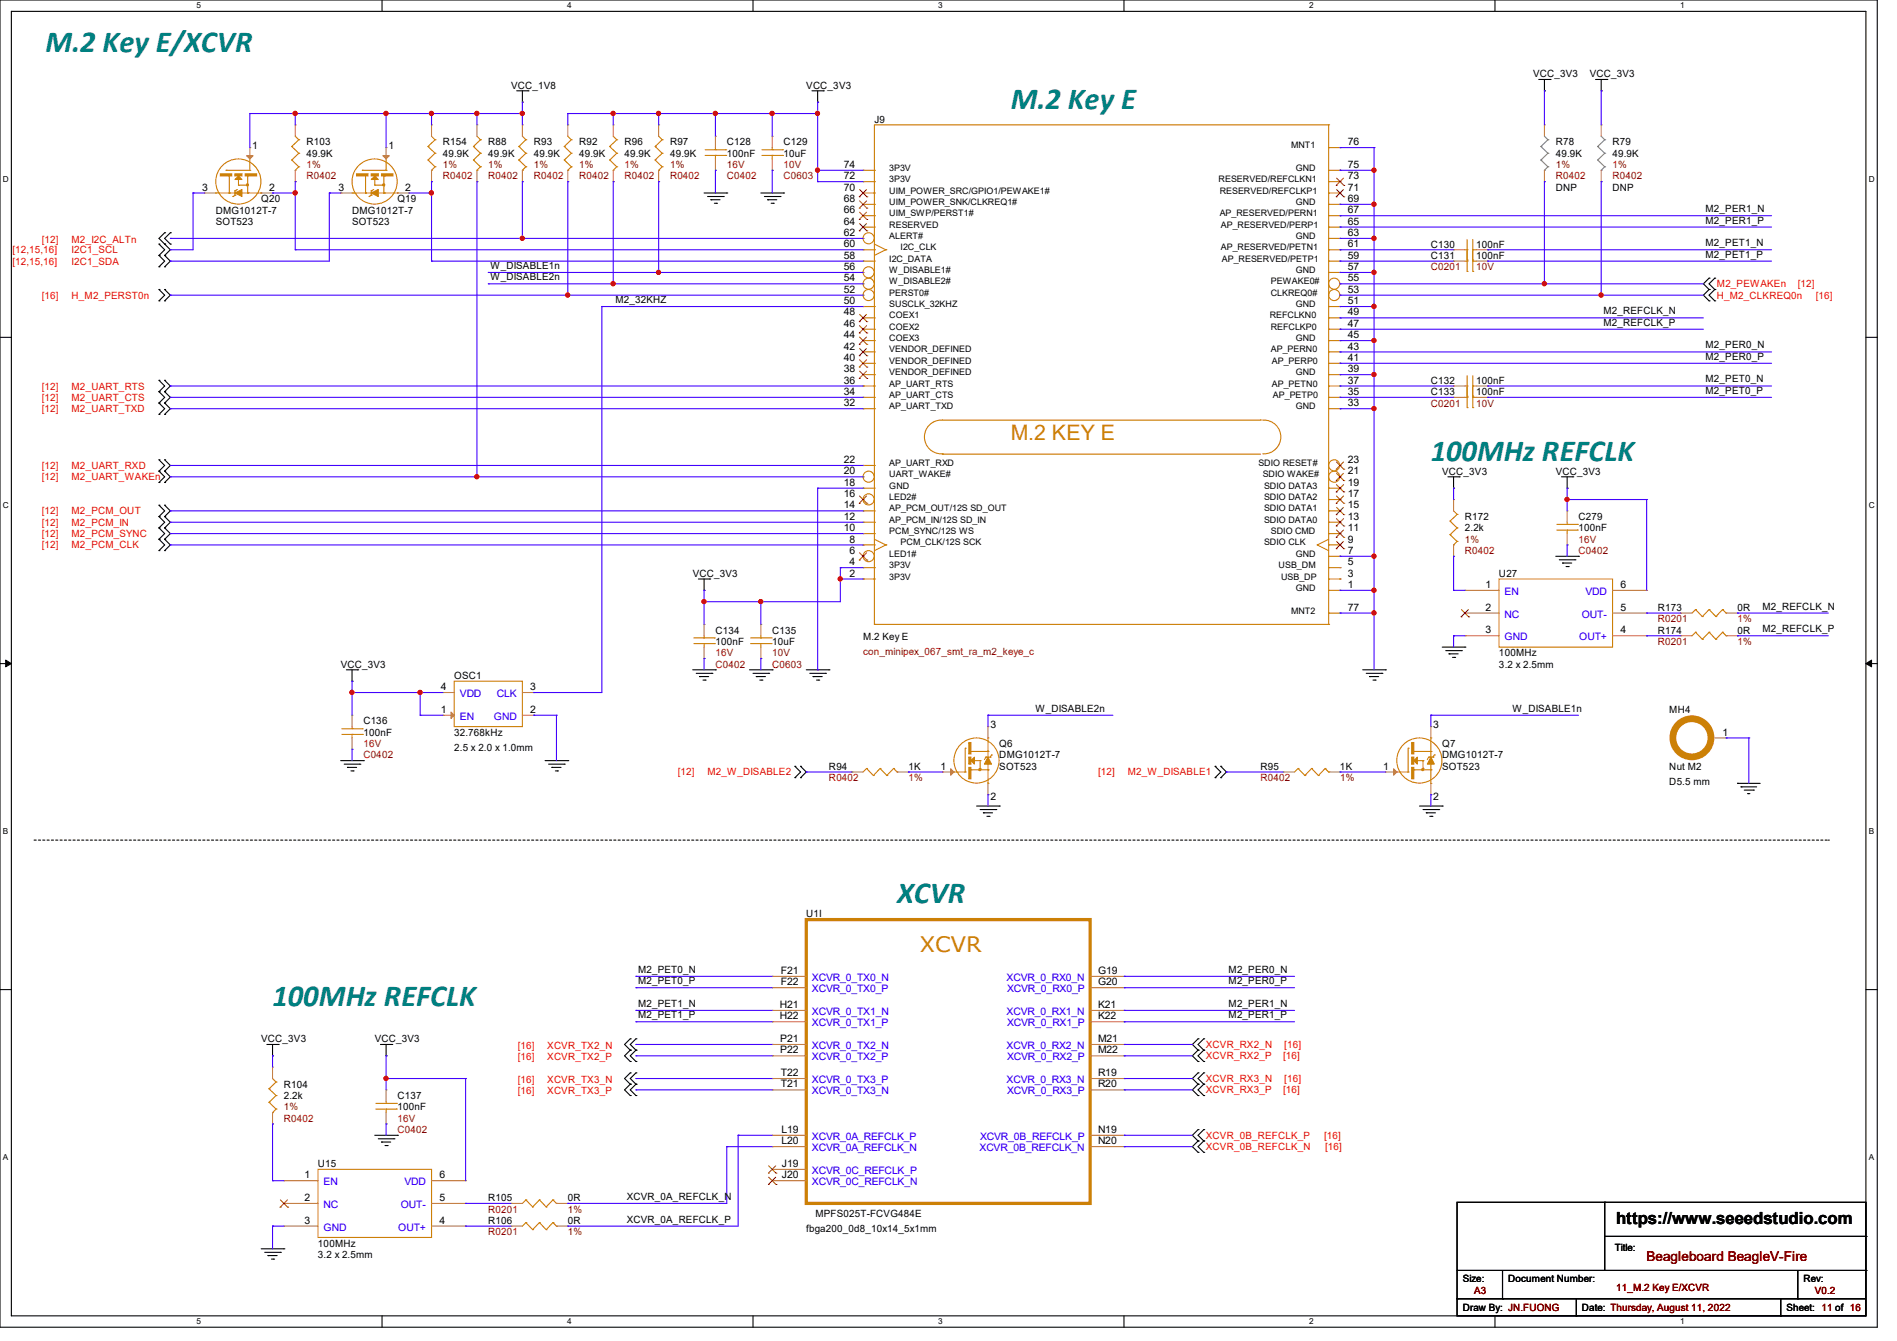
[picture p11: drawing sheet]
<svg xmlns="http://www.w3.org/2000/svg" width="297mm" height="210mm" viewBox="0 0 297 210" stroke-linecap="round" stroke-linejoin="round" font-family="sans-serif">
<defs><g id="words">
<g font-size="4.8" fill="#008080">
<text x="7.1" y="8.1">M.2 Key E/XCVR</text>
<text x="158.2" y="17">M.2 Key E</text>
<text x="224" y="72.1">100MHz REFCLK</text>
<text x="140.5" y="141.5">XCVR</text>
<text x="42.7" y="157.5">100MHz REFCLK</text>
</g>
<g font-size="3.3" fill="#cc8006">
<text x="158.2" y="69">M.2 KEY E</text>
<text x="144" y="149.1">XCVR</text>
</g>
<text font-size="2.6" x="253" y="191.8">https://www.seeedstudio.com</text>
<text font-size="2.1" fill="#800000" x="257.8" y="197.5">Beagleboard BeagleV-Fire</text>
<g font-size="1.6">
<text x="80" y="13.9">VCC_1V8</text>
<text x="126.2" y="13.9">VCC_3V3</text>
<text x="240" y="12.1">VCC_3V3</text>
<text x="248.9" y="12.1">VCC_3V3</text>
<text x="39.5" y="23.3">1</text>
<text x="48" y="22.8">R103</text>
<text x="60.8" y="23.3">1</text>
<text x="69.3" y="22.8">R154</text>
<text x="76.5" y="22.8">R88</text>
<text x="83.6" y="22.8">R93</text>
<text x="90.7" y="22.8">R92</text>
<text x="97.8" y="22.8">R96</text>
<text x="104.9" y="22.8">R97</text>
<text x="113.8" y="22.8">C128</text>
<text x="122.7" y="22.8">C129</text>
<text x="136.9" y="19.2">J9</text>
<text x="211" y="22.7">76</text>
<text x="243.6" y="22.8">R78</text>
<text x="252.5" y="22.8">R79</text>
<text x="31.7" y="29.8">3</text>
<text x="42.1" y="29.8">2</text>
<text x="48" y="24.6">49.9K</text>
<text x="53" y="29.8">3</text>
<text x="63.5" y="29.8">2</text>
<text x="69.3" y="24.6">49.9K</text>
<text x="76.5" y="24.6">49.9K</text>
<text x="83.6" y="24.6">49.9K</text>
<text x="90.7" y="24.6">49.9K</text>
<text x="97.8" y="24.6">49.9K</text>
<text x="104.9" y="24.6">49.9K</text>
<text x="113.8" y="24.6">100nF</text>
<text x="122.7" y="24.6">10uF</text>
<text x="132.1" y="29.8">70</text>
<text x="132.1" y="28.1">72</text>
<text x="132.1" y="26.3">74</text>
<text x="211" y="29.8">71</text>
<text x="211" y="28.1">73</text>
<text x="211" y="26.3">75</text>
<text x="243.6" y="24.6">49.9K</text>
<text x="243.6" y="29.9">DNP</text>
<text x="252.5" y="24.6">49.9K</text>
<text x="252.5" y="29.9">DNP</text>
<text x="33.8" y="33.4">DMG1012T-7</text>
<text x="33.8" y="35.2">SOT523</text>
<text x="40.9" y="31.7">Q20</text>
<text x="55.1" y="33.4">DMG1012T-7</text>
<text x="55.1" y="35.2">SOT523</text>
<text x="62.2" y="31.7">Q19</text>
<text x="132.1" y="35.2">64</text>
<text x="132.1" y="33.4">66</text>
<text x="132.1" y="31.6">68</text>
<text x="211" y="35.2">65</text>
<text x="211" y="33.4">67</text>
<text x="211" y="31.6">69</text>
<text x="267" y="33.2">M2_PER1_N</text>
<text x="267" y="35">M2_PER1_P</text>
<text x="132.1" y="40.5">58</text>
<text x="132.1" y="38.7">60</text>
<text x="132.1" y="37">62</text>
<text x="211" y="40.5">59</text>
<text x="211" y="38.7">61</text>
<text x="211" y="37">63</text>
<text x="224" y="40.6">C131</text>
<text x="224" y="38.8">C130</text>
<text x="231.1" y="40.6">100nF</text>
<text x="231.1" y="38.8">100nF</text>
<text x="267" y="38.6">M2_PET1_N</text>
<text x="267" y="40.3">M2_PET1_P</text>
<text x="76.8" y="43.9">W_DISABLE2n</text>
<text x="76.8" y="42.1">W_DISABLE1n</text>
<text x="96.3" y="47.5">M2_32KHZ</text>
<text x="132.1" y="47.6">50</text>
<text x="132.1" y="45.8">52</text>
<text x="132.1" y="44.1">54</text>
<text x="132.1" y="42.3">56</text>
<text x="211" y="47.6">51</text>
<text x="211" y="45.8">53</text>
<text x="211" y="44.1">55</text>
<text x="211" y="42.3">57</text>
<text x="132.1" y="53">44</text>
<text x="132.1" y="51.2">46</text>
<text x="132.1" y="49.4">48</text>
<text x="211" y="53">45</text>
<text x="211" y="51.2">47</text>
<text x="211" y="49.4">49</text>
<text x="251" y="49.2">M2_REFCLK_N</text>
<text x="251" y="51">M2_REFCLK_P</text>
<text x="132.1" y="58.3">38</text>
<text x="132.1" y="56.5">40</text>
<text x="132.1" y="54.7">42</text>
<text x="211" y="58.3">39</text>
<text x="211" y="56.5">41</text>
<text x="211" y="54.7">43</text>
<text x="267" y="54.6">M2_PER0_N</text>
<text x="267" y="56.3">M2_PER0_P</text>
<text x="267" y="59.9">M2_PET0_N</text>
<text x="132.1" y="63.6">32</text>
<text x="132.1" y="61.8">34</text>
<text x="132.1" y="60.1">36</text>
<text x="211" y="63.6">33</text>
<text x="211" y="61.8">35</text>
<text x="211" y="60.1">37</text>
<text x="224" y="60.1">C132</text>
<text x="224" y="61.9">C133</text>
<text x="231.1" y="60.1">100nF</text>
<text x="231.1" y="61.9">100nF</text>
<text x="267" y="61.7">M2_PET0_P</text>
<text x="132.1" y="77.9">16</text>
<text x="132.1" y="76.1">18</text>
<text x="132.1" y="74.3">20</text>
<text x="132.1" y="72.5">22</text>
<text x="211" y="77.9">17</text>
<text x="211" y="76.1">19</text>
<text x="211" y="74.3">21</text>
<text x="211" y="72.5">23</text>
<text x="225.8" y="74.3">VCC_3V3</text>
<text x="243.6" y="74.3">VCC_3V3</text>
<text x="132.1" y="83.2">10</text>
<text x="132.1" y="81.4">12</text>
<text x="132.1" y="79.6">14</text>
<text x="211" y="83.2">11</text>
<text x="211" y="81.4">13</text>
<text x="211" y="79.6">15</text>
<text x="229.4" y="81.4">R172</text>
<text x="229.4" y="83.2">2.2k</text>
<text x="247.1" y="81.4">C279</text>
<text x="247.1" y="83.2">100nF</text>
<text x="133" y="88.5">4</text>
<text x="133" y="86.7">6</text>
<text x="133" y="85">8</text>
<text x="211" y="88.5">5</text>
<text x="211" y="86.7">7</text>
<text x="211" y="85">9</text>
<text x="108.5" y="90.3">VCC_3V3</text>
<text x="133" y="90.3">2</text>
<text x="211" y="92.1">1</text>
<text x="211" y="90.3">3</text>
<text x="211" y="95.6">77</text>
<text x="232.6" y="92.1">1</text>
<text x="232.6" y="95.6">2</text>
<text x="234.7" y="90.3">U27</text>
<text x="253.7" y="95.6">5</text>
<text x="253.7" y="92.1">6</text>
<text x="259.6" y="95.7">R173</text>
<text x="272" y="95.7">0R</text>
<text x="275.9" y="95.5">M2_REFCLK_N</text>
<text x="112" y="99.2">C134</text>
<text x="112" y="101">100nF</text>
<text x="120.9" y="99.2">C135</text>
<text x="120.9" y="101">10uF</text>
<text x="135.1" y="100.3">M.2 Key E</text>
<text x="232.6" y="99.2">3</text>
<text x="253.7" y="99.2">4</text>
<text x="259.6" y="99.2">R174</text>
<text x="272" y="99.2">0R</text>
<text x="275.9" y="99">M2_REFCLK_P</text>
<text x="53.3" y="104.6">VCC_3V3</text>
<text x="71.1" y="106.3">OSC1</text>
<text x="234.7" y="102.8">100MHz</text>
<text x="234.7" y="104.6">3.2 x 2.5mm</text>
<text x="56.9" y="113.5">C136</text>
<text x="69" y="108.1">4</text>
<text x="69" y="111.6">1</text>
<text x="83" y="111.6">2</text>
<text x="83" y="108.1">3</text>
<text x="155.1" y="114">3</text>
<text x="162.1" y="111.5">W_DISABLE2n</text>
<text x="224.4" y="114">3</text>
<text x="236.8" y="111.5">W_DISABLE1n</text>
<text x="261.4" y="111.7">MH4</text>
<text x="56.9" y="115.2">100nF</text>
<text x="71.1" y="115.2">32.768kHz</text>
<text x="71.1" y="117.6">2.5 x 2.0 x 1.0mm</text>
<text x="156.5" y="117">Q6</text>
<text x="156.5" y="118.8">DMG1012T-7</text>
<text x="225.8" y="117">Q7</text>
<text x="225.8" y="118.8">DMG1012T-7</text>
<text x="269.7" y="115.2">1</text>
<text x="129.8" y="120.6">R94</text>
<text x="142.2" y="120.6">1K</text>
<text x="147.2" y="120.5">1</text>
<text x="155.1" y="125.4">2</text>
<text x="156.5" y="120.6">SOT523</text>
<text x="197.4" y="120.6">R95</text>
<text x="209.8" y="120.6">1K</text>
<text x="216.6" y="120.5">1</text>
<text x="224.4" y="125.4">2</text>
<text x="225.8" y="120.6">SOT523</text>
<text x="261.4" y="120.6">Nut M2</text>
<text x="261.4" y="122.9">D5.5 mm</text>
<text x="126.2" y="143.7">U1I</text>
<text x="99.9" y="152.4">M2_PET0_N</text>
<text x="99.9" y="154.1">M2_PET0_P</text>
<text x="122.3" y="154.3">F22</text>
<text x="122.3" y="152.5">F21</text>
<text x="171.9" y="154.3">G20</text>
<text x="171.9" y="152.5">G19</text>
<text x="192.4" y="152.4">M2_PER0_N</text>
<text x="192.4" y="154.1">M2_PER0_P</text>
<text x="99.9" y="157.7">M2_PET1_N</text>
<text x="99.9" y="159.5">M2_PET1_P</text>
<text x="122.1" y="159.6">H22</text>
<text x="122.1" y="157.9">H21</text>
<text x="171.9" y="159.6">K22</text>
<text x="171.9" y="157.9">K21</text>
<text x="192.4" y="157.7">M2_PER1_N</text>
<text x="192.4" y="159.5">M2_PER1_P</text>
<text x="40.9" y="163.2">VCC_3V3</text>
<text x="58.7" y="163.2">VCC_3V3</text>
<text x="122.2" y="165">P22</text>
<text x="122.2" y="163.2">P21</text>
<text x="171.9" y="165">M22</text>
<text x="171.9" y="163.2">M21</text>
<text x="44.4" y="170.3">R104</text>
<text x="44.4" y="172.1">2.2k</text>
<text x="62.2" y="172.1">C137</text>
<text x="62.2" y="173.9">100nF</text>
<text x="122.3" y="168.5">T22</text>
<text x="122.3" y="170.3">T21</text>
<text x="171.9" y="170.3">R20</text>
<text x="171.9" y="168.5">R19</text>
<text x="122.3" y="177.4">L19</text>
<text x="122.3" y="179.2">L20</text>
<text x="171.9" y="177.4">N19</text>
<text x="171.9" y="179.2">N20</text>
<text x="47.7" y="184.5">1</text>
<text x="49.8" y="182.8">U15</text>
<text x="68.8" y="184.5">6</text>
<text x="122.4" y="182.8">J19</text>
<text x="122.4" y="184.5">J20</text>
<text x="47.7" y="188.1">2</text>
<text x="47.7" y="191.6">3</text>
<text x="68.8" y="191.6">4</text>
<text x="68.8" y="188.1">5</text>
<text x="76.5" y="188.1">R105</text>
<text x="76.5" y="191.7">R106</text>
<text x="88.9" y="188.1">0R</text>
<text x="88.9" y="191.7">0R</text>
<text x="98.1" y="187.9">XCVR_0A_REFCLK_N</text>
<text x="98.1" y="191.5">XCVR_0A_REFCLK_P</text>
<text x="127.7" y="190.6">MPFS025T-FCVG484E</text>
<text x="49.8" y="195.2">100MHz</text>
<text x="49.8" y="197">3.2 x 2.5mm</text>
<text x="126.2" y="192.9">fbga200_0d8_10x14_5x1mm</text>
<text x="252.8" y="196">Title:</text>
<text x="229" y="200.7">Size:</text>
<text x="236.1" y="200.7">Document Number:</text>
<text x="282.4" y="200.7">Rev:</text>
<text x="229" y="205.4">Draw By: JN.FUONG</text>
<text x="247.7" y="205.4">Date: Thursday, August 11, 2022</text>
<text x="279.7" y="205.4">Sheet: 11 of 16</text>
</g>
<g font-size="1.6" fill="#800000">
<text x="48" y="26.3">1%</text>
<text x="48" y="28.1">R0402</text>
<text x="69.3" y="26.3">1%</text>
<text x="69.3" y="28.1">R0402</text>
<text x="76.5" y="26.3">1%</text>
<text x="76.5" y="28.1">R0402</text>
<text x="83.6" y="26.3">1%</text>
<text x="83.6" y="28.1">R0402</text>
<text x="90.7" y="26.3">1%</text>
<text x="90.7" y="28.1">R0402</text>
<text x="97.8" y="26.3">1%</text>
<text x="97.8" y="28.1">R0402</text>
<text x="104.9" y="26.3">1%</text>
<text x="104.9" y="28.1">R0402</text>
<text x="113.8" y="28.1">C0402</text>
<text x="113.8" y="26.3">16V</text>
<text x="122.7" y="28.1">C0603</text>
<text x="122.7" y="26.3">10V</text>
<text x="243.6" y="26.3">1%</text>
<text x="243.6" y="28.1">R0402</text>
<text x="252.5" y="26.3">1%</text>
<text x="252.5" y="28.1">R0402</text>
<text x="224" y="42.3">C0201</text>
<text x="231.1" y="42.3">10V</text>
<text x="224" y="63.7">C0201</text>
<text x="231.1" y="63.7">10V</text>
<text x="229.4" y="85">1%</text>
<text x="229.4" y="86.8">R0402</text>
<text x="247.1" y="86.8">C0402</text>
<text x="247.1" y="85">16V</text>
<text x="259.6" y="97.4">R0201</text>
<text x="259.6" y="101">R0201</text>
<text x="272" y="97.4">1%</text>
<text x="272" y="101">1%</text>
<text x="112" y="104.6">C0402</text>
<text x="112" y="102.8">16V</text>
<text x="120.9" y="104.6">C0603</text>
<text x="120.9" y="102.8">10V</text>
<text x="135.1" y="102.6">con_minipex_067_smt_ra_m2_keye_c</text>
<text x="56.9" y="118.8">C0402</text>
<text x="56.9" y="117">16V</text>
<text x="129.8" y="122.3">R0402</text>
<text x="142.2" y="122.3">1%</text>
<text x="197.4" y="122.3">R0402</text>
<text x="209.8" y="122.3">1%</text>
<text x="44.4" y="173.9">1%</text>
<text x="44.4" y="175.7">R0402</text>
<text x="62.2" y="177.5">C0402</text>
<text x="62.2" y="175.7">16V</text>
<text x="76.5" y="189.9">R0201</text>
<text x="88.9" y="189.9">1%</text>
<text x="76.5" y="193.5">R0201</text>
<text x="88.9" y="193.5">1%</text>
<text x="230.8" y="202.7">A3</text>
<text x="253" y="202.2">11_M.2 Key E/XCVR</text>
<text x="284.1" y="202.7">V0.2</text>
</g>
<g font-size="1.6" fill="#f00">
<text x="1.9" y="39.7">[12,15,16]</text>
<text x="1.9" y="41.4">[12,15,16]</text>
<text x="6.6" y="38.1">[12]</text>
<text x="11.2" y="38.1">M2_I2C_ALTn</text>
<text x="11.2" y="39.7">I2C1_SCL</text>
<text x="11.2" y="41.4">I2C1_SDA</text>
<text x="6.6" y="46.8">[16]</text>
<text x="11.2" y="46.8">H_M2_PERST0n</text>
<text x="268.8" y="45">M2_PEWAKEn</text>
<text x="268.8" y="46.8">H_M2_CLKREQ0n</text>
<text x="281.5" y="45">[12]</text>
<text x="284.3" y="46.8">[16]</text>
<text x="6.6" y="61">[12]</text>
<text x="6.6" y="62.8">[12]</text>
<text x="6.6" y="64.6">[12]</text>
<text x="11.2" y="61">M2_UART_RTS</text>
<text x="11.2" y="62.8">M2_UART_CTS</text>
<text x="11.2" y="64.6">M2_UART_TXD</text>
<text x="6.6" y="73.4">[12]</text>
<text x="6.6" y="75.2">[12]</text>
<text x="11.2" y="73.4">M2_UART_RXD</text>
<text x="11.2" y="75.2">M2_UART_WAKEn</text>
<text x="6.6" y="80.6">[12]</text>
<text x="6.6" y="82.3">[12]</text>
<text x="11.2" y="80.6">M2_PCM_OUT</text>
<text x="11.2" y="82.3">M2_PCM_IN</text>
<text x="6.6" y="84.1">[12]</text>
<text x="6.6" y="85.9">[12]</text>
<text x="11.2" y="84.1">M2_PCM_SYNC</text>
<text x="11.2" y="85.9">M2_PCM_CLK</text>
<text x="106.1" y="121.5">[12]</text>
<text x="110.8" y="121.5">M2_W_DISABLE2</text>
<text x="171.9" y="121.5">[12]</text>
<text x="176.6" y="121.5">M2_W_DISABLE1</text>
<text x="81.1" y="164.3">[16]</text>
<text x="81.1" y="166.1">[16]</text>
<text x="85.7" y="164.3">XCVR_TX2_N</text>
<text x="85.7" y="166.1">XCVR_TX2_P</text>
<text x="188.8" y="164.1">XCVR_RX2_N</text>
<text x="188.8" y="165.9">XCVR_RX2_P</text>
<text x="200.9" y="165.9">[16]</text>
<text x="201.1" y="164.1">[16]</text>
<text x="81.1" y="169.6">[16]</text>
<text x="81.1" y="171.4">[16]</text>
<text x="85.7" y="169.6">XCVR_TX3_N</text>
<text x="85.7" y="171.4">XCVR_TX3_P</text>
<text x="188.8" y="169.5">XCVR_RX3_N</text>
<text x="188.8" y="171.2">XCVR_RX3_P</text>
<text x="200.9" y="171.2">[16]</text>
<text x="201.1" y="169.5">[16]</text>
<text x="188.8" y="178.3">XCVR_0B_REFCLK_P</text>
<text x="207.3" y="178.3">[16]</text>
<text x="188.8" y="180.1">XCVR_0B_REFCLK_N</text>
<text x="207.5" y="180.1">[16]</text>
</g>
<g font-size="1.6" fill="#00c">
<text x="235.6" y="93.2">EN</text>
<text x="248.2" y="93.2">VDD</text>
<text x="235.6" y="96.7">NC</text>
<text x="235.6" y="100.3">GND</text>
<text x="247.3" y="100.3">OUT+</text>
<text x="247.6" y="96.7">OUT-</text>
<text x="72" y="109.2">VDD</text>
<text x="72" y="112.7">EN</text>
<text x="77.3" y="112.7">GND</text>
<text x="77.8" y="109.2">CLK</text>
<text x="127.1" y="155.4">XCVR_0_TX0_P</text>
<text x="127.1" y="153.6">XCVR_0_TX0_N</text>
<text x="157.6" y="153.6">XCVR_0_RX0_N</text>
<text x="157.7" y="155.4">XCVR_0_RX0_P</text>
<text x="127.1" y="160.7">XCVR_0_TX1_P</text>
<text x="127.1" y="159">XCVR_0_TX1_N</text>
<text x="157.6" y="159">XCVR_0_RX1_N</text>
<text x="157.7" y="160.7">XCVR_0_RX1_P</text>
<text x="127.1" y="166.1">XCVR_0_TX2_P</text>
<text x="127.1" y="164.3">XCVR_0_TX2_N</text>
<text x="157.6" y="164.3">XCVR_0_RX2_N</text>
<text x="157.7" y="166.1">XCVR_0_RX2_P</text>
<text x="127.1" y="169.6">XCVR_0_TX3_P</text>
<text x="127.1" y="171.4">XCVR_0_TX3_N</text>
<text x="157.6" y="169.6">XCVR_0_RX3_N</text>
<text x="157.7" y="171.4">XCVR_0_RX3_P</text>
<text x="127.1" y="178.5">XCVR_0A_REFCLK_P</text>
<text x="153.5" y="178.5">XCVR_0B_REFCLK_P</text>
<text x="50.7" y="185.6">EN</text>
<text x="63.3" y="185.6">VDD</text>
<text x="127.1" y="180.3">XCVR_0A_REFCLK_N</text>
<text x="127.1" y="183.9">XCVR_0C_REFCLK_P</text>
<text x="127.1" y="185.6">XCVR_0C_REFCLK_N</text>
<text x="153.4" y="180.3">XCVR_0B_REFCLK_N</text>
<text x="50.7" y="189.2">NC</text>
<text x="62.7" y="189.2">OUT-</text>
<text x="50.7" y="192.7">GND</text>
<text x="62.4" y="192.7">OUT+</text>
</g>
<g font-size="1.4">
<text x="202.1" y="23.2">MNT1</text>
<text x="139.2" y="28.5">3P3V</text>
<text x="139.2" y="26.8">3P3V</text>
<text x="190.8" y="28.5">RESERVED/REFCLKN1</text>
<text x="202.9" y="26.8">GND</text>
<text x="139.2" y="35.6">RESERVED</text>
<text x="139.2" y="33.9">UIM_SWP/PERST1#</text>
<text x="139.2" y="32.1">UIM_POWER_SNK/CLKREQ1#</text>
<text x="139.2" y="30.3">UIM_POWER_SRC/GPIO1/PEWAKE1#</text>
<text x="191" y="33.9">AP_RESERVED/PERN1</text>
<text x="191" y="30.3">RESERVED/REFCLKP1</text>
<text x="191.1" y="35.6">AP_RESERVED/PERP1</text>
<text x="202.9" y="32.1">GND</text>
<text x="139.2" y="41">I2C_DATA</text>
<text x="139.2" y="37.4">ALERT#</text>
<text x="141" y="39.2">I2C_CLK</text>
<text x="191.1" y="39.2">AP_RESERVED/PETN1</text>
<text x="191.3" y="41">AP_RESERVED/PETP1</text>
<text x="202.9" y="37.4">GND</text>
<text x="139.2" y="46.3">PERST0#</text>
<text x="139.2" y="44.5">W_DISABLE2#</text>
<text x="139.2" y="42.8">W_DISABLE1#</text>
<text x="199" y="46.3">CLKREQ0#</text>
<text x="199" y="44.5">PEWAKE0#</text>
<text x="202.9" y="42.8">GND</text>
<text x="139.2" y="53.4">COEX3</text>
<text x="139.2" y="51.6">COEX2</text>
<text x="139.2" y="49.9">COEX1</text>
<text x="139.2" y="48.1">SUSCLK_32KHZ</text>
<text x="198.8" y="49.9">REFCLKN0</text>
<text x="199" y="51.6">REFCLKP0</text>
<text x="202.9" y="53.4">GND</text>
<text x="202.9" y="48.1">GND</text>
<text x="139.2" y="58.8">VENDOR_DEFINED</text>
<text x="139.2" y="57">VENDOR_DEFINED</text>
<text x="139.2" y="55.2">VENDOR_DEFINED</text>
<text x="199" y="55.2">AP_PERN0</text>
<text x="199.1" y="57">AP_PERP0</text>
<text x="202.9" y="58.8">GND</text>
<text x="139.2" y="64.1">AP_UART_TXD</text>
<text x="139.2" y="62.3">AP_UART_CTS</text>
<text x="139.2" y="60.5">AP_UART_RTS</text>
<text x="199.1" y="60.5">AP_PETN0</text>
<text x="199.3" y="62.3">AP_PETP0</text>
<text x="202.9" y="64.1">GND</text>
<text x="139.2" y="76.5">GND</text>
<text x="139.2" y="74.8">UART_WAKE#</text>
<text x="139.2" y="73">AP_UART_RXD</text>
<text x="197" y="73">SDIO RESET#</text>
<text x="197.7" y="74.8">SDIO WAKE#</text>
<text x="197.9" y="76.5">SDIO DATA3</text>
<text x="139.2" y="83.7">PCM_SYNC/12S WS</text>
<text x="139.2" y="81.9">AP_PCM_IN/12S SD_IN</text>
<text x="139.2" y="80.1">AP_PCM_OUT/12S SD_OUT</text>
<text x="139.2" y="78.3">LED2#</text>
<text x="197.9" y="81.9">SDIO DATA0</text>
<text x="197.9" y="80.1">SDIO DATA1</text>
<text x="197.9" y="78.3">SDIO DATA2</text>
<text x="199" y="83.7">SDIO CMD</text>
<text x="139.2" y="89">3P3V</text>
<text x="139.2" y="87.2">LED1#</text>
<text x="141" y="85.4">PCM_CLK/12S SCK</text>
<text x="197.9" y="85.4">SDIO CLK</text>
<text x="200.2" y="89">USB_DM</text>
<text x="202.9" y="87.2">GND</text>
<text x="139.2" y="90.8">3P3V</text>
<text x="200.6" y="90.8">USB_DP</text>
<text x="202.9" y="92.5">GND</text>
<text x="202.1" y="96.1">MNT2</text>
</g>
<g font-size="1.3">
<text x="30.8" y="1.3">5</text>
<text x="88.8" y="1.3">4</text>
<text x="146.9" y="1.3">3</text>
<text x="205" y="1.3">2</text>
<text x="263.1" y="1.3">1</text>
<text x=".5" y="28.4">D</text>
<text x="292.6" y="28.4">D</text>
<text x=".5" y="79.5">C</text>
<text x="292.6" y="79.5">C</text>
<text x=".5" y="130.6">B</text>
<text x="292.6" y="130.6">B</text>
<text x=".5" y="181.7">A</text>
<text x="292.6" y="181.7">A</text>
<text x="30.8" y="207.4">5</text>
<text x="88.8" y="207.4">4</text>
<text x="146.9" y="207.4">3</text>
<text x="205" y="207.4">2</text>
<text x="263.1" y="207.4">1</text>
</g>
</g></defs>
<path d="M0 0h293.9v207.9h-293.9zM1.8 1.8h290.3v204.3h-290.3z" fill="none" stroke="#000" stroke-width=".17"/>
<g fill="#fff">
<path d="M30.8 .2h.7v1.4h-.7z"/>
<path d="M30.8 206.2h.7v1.4h-.7z"/>
</g>
<path d="M59.8 0v1.8M59.8 206.1v1.8" fill="none" stroke="#000" stroke-width=".17"/>
<g fill="#fff">
<path d="M88.8 .2h.7v1.4h-.7z"/>
<path d="M88.8 206.2h.7v1.4h-.7z"/>
</g>
<path d="M117.9 0v1.8M117.9 206.1v1.8" fill="none" stroke="#000" stroke-width=".17"/>
<g fill="#fff">
<path d="M146.9 .2h.7v1.4h-.7z"/>
<path d="M146.9 206.2h.7v1.4h-.7z"/>
</g>
<path d="M176 0v1.8M176 206.1v1.8" fill="none" stroke="#000" stroke-width=".17"/>
<g fill="#fff">
<path d="M205 .2h.7v1.4h-.7z"/>
<path d="M205 206.2h.7v1.4h-.7z"/>
</g>
<path d="M234.1 0v1.8M234.1 206.1v1.8" fill="none" stroke="#000" stroke-width=".17"/>
<g fill="#fff">
<path d="M263.1 .2h.6v1.4h-.6z"/>
<path d="M263.1 206.2h.6v1.4h-.6z"/>
<path d="M.5 27.3h.9v1.4h-.9z"/>
<path d="M292.6 27.3h.9v1.4h-.9z"/>
<path d="M.5 78.4h.9v1.4h-.9z"/>
<path d="M292.6 78.4h.9v1.4h-.9z"/>
</g>
<path d="M0 52.8h1.8M292.1 52.8h1.8" fill="none" stroke="#000" stroke-width=".17"/>
<g fill="#fff">
<path d="M.5 129.5h.8v1.4h-.8z"/>
<path d="M292.6 129.5h.8v1.4h-.8z"/>
</g>
<path d="M0 103.9h1.8M292.1 103.9h1.8" fill="none" stroke="#000" stroke-width=".17"/>
<path d="M.9 103.4l.9 .5-.9 .5zM292.1 103.9l.9-.5v1z" fill="#000" stroke="#000" stroke-width=".16"/>
<g fill="#fff">
<path d="M.5 180.5h.8v1.4h-.8z"/>
<path d="M292.6 180.5h.8v1.4h-.8z"/>
</g>
<g fill="none" stroke="#000" stroke-width=".17">
<path d="M80.9 14.2h1.8M81.8 16h.1M81.8 14.2v1.8M82.7 14.2h.1M127.1 14.2h1.8M128 16h.1M128 14.2v1.8M128.9 14.2h.1M240.9 12.4h1.8M241.8 14.2h.1M241.8 12.4v1.8M242.7 12.4h.1"/>
<path d="M249.8 12.4h1.8M250.7 14.2h.1M250.7 12.4v1.8M251.6 12.4h.1M24.9 38.2h.1M24.9 38.2l.9 .9-.9 .9M25.8 36.4h.1M25.8 38.2h.1M25.8 36.4l-.9 .9 1.8 1.8-.9 .9M26.7 36.4h.1M26.7 38.2h.1M26.7 36.4l-.9 .9 .9 .9"/>
<path d="M110.2 30.2h3.6M110.8 30.8h2.4M111.3 31.3h.1M111.3 31.3h1.4M111.8 31.8h.4M112.2 31.8h.1M113.2 30.8h.1M113.8 30.2h.1M119.1 30.2h3.6M119.7 30.8h2.4M120.2 31.3h.1M120.2 31.3h1.4"/>
<path d="M120.7 31.8h.4M121.1 31.8h.1M122.1 30.8h.1M122.7 30.2h.1M24.9 47.1h.1M24.9 45.3h.1M24.9 59.6h.1M24.9 40h.1M24.9 41.8h.1M24.9 45.3l.9 .9-.9 .9M24.9 59.6l.9 .9-.9 .8M24.9 40l.9 .9-.9 .9"/>
<path d="M25.8 45.3h.1M25.8 47.1h.1M25.8 59.6h.1M25.8 40h.1M25.8 41.8h.1M25.8 45.3l.9 .9-.9 .9M25.8 59.6l.9 .9-.9 .8M25.8 40l.9 .9-.9 .9M267.6 43.6h.1M267.6 45.3h.1M267.6 47.1h.1M267.6 43.6l-.9 .8 .9 .9"/>
<path d="M267.6 45.3l-.9 .9 .9 .9M268.5 45.3h.1M268.5 43.6h.1M268.5 47.1h.1M268.5 43.6l-.9 .8 .9 .9M268.5 45.3l-.9 .9 .9 .9M24.9 61.3h.1M24.9 63.1h.1M24.9 64.9h.1M24.9 73.8h.1M24.9 72h.1M24.9 75.6h.1"/>
<path d="M24.9 79.1h.1M24.9 61.3l.9 .9-.9 .9M24.9 63.1l.9 .9-.9 .9M24.9 72l.9 .9-.9 .9M24.9 73.8l.9 .9-.9 .9M24.9 79.1l.9 .9-.9 .9M25.8 61.3h.1M25.8 63.1h.1M25.8 64.9h.1M25.8 72h.1M25.8 73.8h.1M25.8 75.6h.1"/>
<path d="M25.8 79.1h.1M25.8 61.3l.9 .9-.9 .9M25.8 63.1l.9 .9-.9 .9M25.8 72l.9 .9-.9 .9M25.8 73.8l.9 .9-.9 .9M25.8 79.1l.9 .9-.9 .9M226.7 74.7h1.8M227.6 76.5h.1M227.6 74.7v1.8M228.5 74.7h.1M244.5 74.7h1.8M245.4 76.5h.1"/>
<path d="M245.4 74.7v1.8M246.3 74.7h.1M24.9 80.9h.1M24.9 82.7h.1M24.9 84.5h.1M24.9 86.2h.1M24.9 80.9l.9 .9-.9 .9M24.9 82.7l.9 .9-.9 .9M24.9 84.5l.9 .8-.9 .9M25.8 80.9h.1M25.8 82.7h.1M25.8 84.5h.1"/>
<path d="M25.8 86.2h.1M25.8 80.9l.9 .9-.9 .9M25.8 82.7l.9 .9-.9 .9M25.8 84.5l.9 .8-.9 .9M109.3 90.7h1.8M110.2 92.5h.1M110.2 90.7v1.8M111.1 90.7h.1M243.6 87.1h3.5M244.1 87.7h2.5M244.6 88.2h.1M244.6 88.2h1.5"/>
<path d="M245.2 88.7h.3M245.5 88.7h.1M246.6 87.7h.1M247.1 87.1h.1M53.3 119.1h3.6M53.9 119.7h2.4M54.2 104.9h1.8M55.1 106.7h.1M55.1 104.9v1.8M56 104.9h.1M56.3 119.7h.1M56.9 119.1h.1"/>
<path d="M85.3 119.1h3.6M85.9 119.7h2.4M88.3 119.7h.1M88.9 119.1h.1M108.5 104.9h3.5M109 105.5h2.5M109.5 106h.1M109.5 106h1.5M110.1 106.5h.3M110.4 106.5h.1M111.5 105.5h.1M112 104.9h.1"/>
<path d="M117.3 104.9h3.6M117.9 105.5h2.5M118.4 106h.1M118.4 106h1.4M119 106.5h.3M119.3 106.5h.1M120.4 105.5h.1M120.9 104.9h.1M126.2 104.9h3.6M126.8 105.5h2.4M127.3 106h.1M127.3 106h1.4"/>
<path d="M127.8 106.5h.4M128.2 106.5h.1M129.2 105.5h.1M129.8 104.9h.1M213.4 104.9h3.5M213.9 105.5h2.5M214.4 106h.1M214.4 106h1.5M215 106.5h.3M215.3 106.5h.1M216.4 105.5h.1M216.9 104.9h.1"/>
<path d="M225.8 101.3h3.6M226.4 101.9h2.4M226.9 102.4h.1M226.9 102.4h1.4M227.4 103h.4M227.8 103h.1M228.8 101.9h.1M229.4 101.3h.1M54.4 120.2h.1M54.4 120.2h1.4M54.9 120.7h.4M55.3 120.7h.1"/>
<path d="M86.4 120.2h.1M86.4 120.2h1.4M87 120.7h.3M87.3 120.7h.1M124.5 121.8h.1M124.5 120h.1M124.5 120l.8 .9-.8 .9M125.3 120h.1M125.3 121.8h.1M125.3 120l.9 .9-.9 .9M152.9 126.2h3.6M153.5 126.8h2.4"/>
<path d="M154 127.3h.1M154 127.3h1.4M154.5 127.8h.4M154.9 127.8h.1M155.9 126.8h.1M156.5 126.2h.1M190.2 121.8h.1M190.2 120h.1M190.2 120l.9 .9-.9 .9M191.1 120h.1M191.1 121.8h.1M191.1 120l.9 .9-.9 .9"/>
<path d="M222.2 126.2h3.6M222.8 126.8h2.5M223.3 127.3h.1M223.3 127.3h1.4M223.9 127.8h.3M224.2 127.8h.1M225.3 126.8h.1M225.8 126.2h.1M272 122.7h.1M272 122.7h3.6M272.6 123.2h.1M272.6 123.2h2.4"/>
<path d="M273.1 123.7h1.4M273.6 124.3h.1M273.6 124.3h.4M274.5 123.7h.1M0 155h1.8M292.1 155h1.8M41.8 163.6h1.8M42.7 165.4h.1M42.7 163.6v1.8M43.6 163.6h.1M58.7 177.8h3.5M59.2 178.4h2.5"/>
<path d="M59.6 163.6h1.7M59.7 178.9h.1M59.7 178.9h1.5M60.3 179.4h.3M60.5 165.4h.1M60.5 163.6v1.8M60.6 179.4h.1M61.3 163.6h.1M61.7 178.4h.1M62.2 177.8h.1M98.7 162.7h.1M98.7 164.5h.1"/>
<path d="M98.7 166.2h.1M98.7 168h.1M98.7 169.8h.1M98.7 171.6h.1M98.7 162.7l-.9 .9 .9 .9M98.7 164.5l-.9 .9 .9 .8M98.7 168l-.9 .9 .9 .9M98.7 169.8l-.9 .9 .9 .9M99.6 162.7h.1M99.6 164.5h.1M99.6 166.2h.1M99.6 168h.1"/>
<path d="M99.6 169.8h.1M99.6 171.6h.1M99.6 162.7l-.9 .9 .9 .9M99.6 164.5l-.9 .9 .9 .8M99.6 168l-.9 .9 .9 .9M99.6 169.8l-.9 .9 .9 .9M187.6 162.7h.1M187.6 164.5h.1M187.6 166.2h.1M187.6 168h.1M187.6 169.8h.1M187.6 171.6h.1"/>
<path d="M187.6 176.9h.1M187.6 178.7h.1M187.6 162.7l-.9 .9 .9 .9M187.6 164.5l-.9 .9 .9 .8M187.6 168l-.9 .9 .9 .9M187.6 169.8l-.9 .9 .9 .9M187.6 176.9l-.9 .9 .9 .9M187.6 178.7l-.9 .9 .9 .9M188.5 164.5h.1M188.5 162.7h.1M188.5 166.2h.1M188.5 169.8h.1"/>
<path d="M188.5 168h.1M188.5 171.6h.1M188.5 178.7h.1M188.5 176.9h.1M188.5 162.7l-.9 .9 .9 .9M188.5 164.5l-.9 .9 .9 .8M188.5 168l-.9 .9 .9 .9M188.5 169.8l-.9 .9 .9 .9M188.5 176.9l-.9 .9 .9 .9M188.5 178.7l-.9 .9 .9 .9M40.9 195.6h3.5M41.4 196.1h2.5"/>
<path d="M42 196.6h.1M42 196.6h1.4M42.5 197.2h.3M42.8 197.2h.1M43.9 196.1h.1M44.4 195.6h.1M187.6 180.5h.1M188.5 180.5h.1M228.1 188.3h64v17.8h-64zM228.1 199h64M235.2 199v4.4M251.2 188.3h.1"/>
<path d="M251.2 188.3v10.7M251.2 193.6h40.9M281.5 199v4.4M292.1 199h.1M292.1 193.6h.1M228.1 203.4h.1M228.1 203.4h64M235.2 203.4h.1M246.8 206.1h.1M246.8 203.4v2.7M278.8 206.1h.1M278.8 203.4v2.7"/>
<path d="M281.5 203.4h.1"/>
</g>
<path d="M5.3 131.6h281M286.3 131.6h.1" fill="none" stroke="#000" stroke-width=".17" stroke-dasharray=".3"/>
<g fill="#cc8006" stroke="#cc8006" stroke-width=".17">
<path d="M36.8 28.1l.5-.5 .6 .5z"/>
<path d="M221.9 118.6v1.1l-.5-.6z"/>
<path d="M58.1 28.1l.6-.5 .5 .5z"/>
<path d="M152 119.1l.6-.5v1.1z"/>
<path d="M34.5 27.2h1.8v.4h-1.8z" fill-rule="evenodd"/>
<path d="M38.4 27.2h1.8v.4h-1.8z" fill-rule="evenodd"/>
<path d="M36.8 27.2h1.1v.4h-1.1z" fill-rule="evenodd"/>
<path d="M36.8 30.2l1.1-.5v1.1z" fill-rule="evenodd"/>
<path d="M221 116.3h.4v1.8h-.4z" fill-rule="evenodd"/>
<path d="M221 120.2h.4v1.8h-.4z" fill-rule="evenodd"/>
<path d="M221 118.6h.4v1.1h-.4z" fill-rule="evenodd"/>
<path d="M224 118.6l.6 1.1h-1.1z" fill-rule="evenodd"/>
<path d="M55.8 27.2h1.8v.4h-1.8z" fill-rule="evenodd"/>
<path d="M59.7 27.2h1.8v.4h-1.8z" fill-rule="evenodd"/>
<path d="M58.1 27.2h1.1v.4h-1.1z" fill-rule="evenodd"/>
<path d="M58.1 30.2l1.1-.5v1.1z" fill-rule="evenodd"/>
<path d="M151.7 116.3h.3v1.8h-.3z" fill-rule="evenodd"/>
<path d="M151.7 120.2h.3v1.8h-.3z" fill-rule="evenodd"/>
<path d="M151.7 118.6h.3v1.1h-.3z" fill-rule="evenodd"/>
<path d="M154.7 118.6l.5 1.1h-1.1z" fill-rule="evenodd"/>
<circle cx="38.7" cy="29" r=".17"/>
<circle cx="222.8" cy="120.5" r=".17"/>
<circle cx="60.1" cy="29" r=".17"/>
<circle cx="153.4" cy="120.5" r=".17"/>
</g>
<g fill="none" stroke="#cc8006" stroke-width=".17">
<path d="M208 19.6h.1M208 19.6v78.2M208 19.6h-71.1v78.2M33.8 30.2h.1M33.8 30.2h3M35.4 26.7h.1M35.4 26.7h3.7M35.9 30.2h.1M35.9 27.6v2.6M36.4 30.8h.1M36.8 29.9h.1M36.8 30.6h.1"/>
<path d="M36.8 29.9v.7M36.8 30.6l-.4 .2M37.2 29.7l-.4 .2M37.3 29h.1M37.3 28.1v.9M37.3 29h1.3M37.9 30.2h3M38.6 29h.1M38.8 27.6h.1M38.8 30.2h.1M38.8 27.6v1.2M38.8 29.2v1"/>
<path d="M39.1 26.7h.1M39.1 24.9v1.8M40.9 30.2h.1M45.7 22.9h.1M45.7 25.1h.1M45.7 22.9l1.1 1.1M45.7 25.1l1.1 1M46.2 26.7h.1M46.2 21.3l.6 .6M46.8 21.9h.1M46.8 24h.1M46.8 26.1h.1"/>
<path d="M46.8 21.9l-1.1 1M46.8 24l-1.1 1.1M46.8 26.1l-.6 .6M55.1 30.2h.1M55.1 30.2h3M56.7 26.7h.1M56.7 26.7h3.8M57.2 30.2h.1M57.2 27.6v2.6M57.8 30.8h.1M58.1 29.9h.1M58.1 30.6h.1"/>
<path d="M58.1 29.9v.7M58.1 30.6l-.3 .2M58.5 29.7l-.4 .2M58.7 29h.1M58.7 29h1.2M58.7 28.1v.9M59.2 30.2h3M59.9 29h.1M60.1 27.6h.1M60.1 30.2h.1M60.1 27.6v1.2M60.1 29.2v1"/>
<path d="M60.5 26.7h.1M60.5 24.9v1.8M62.2 30.2h.1M67 22.9h.1M67 25.1h.1M67 22.9l1.1 1.1M67 25.1l1.1 1M67.6 26.7h.1M67.6 21.3l.5 .6M68.1 21.9h.1M68.1 24h.1M68.1 26.1h.1"/>
<path d="M68.1 21.9l-1.1 1M68.1 24l-1.1 1.1M68.1 26.1l-.5 .6M74.1 22.9h.1M74.1 25.1h.1M74.1 22.9l1.1 1.1M74.1 25.1l1.1 1M74.7 26.7h.1M74.7 21.3l.5 .6M75.2 21.9h.1M75.2 24h.1M75.2 26.1h.1"/>
<path d="M75.2 21.9l-1.1 1M75.2 24l-1.1 1.1M75.2 26.1l-.5 .6M81.2 22.9h.1M81.2 25.1h.1M81.2 22.9l1.1 1.1M81.2 25.1l1.1 1M81.8 26.7h.1M81.8 21.3l.5 .6M82.3 21.9h.1M82.3 24h.1M82.3 26.1h.1"/>
<path d="M82.3 21.9l-1.1 1M82.3 24l-1.1 1.1M82.3 26.1l-.5 .6M88.3 22.9h.1M88.3 25.1h.1M88.3 22.9l1.2 1.1M88.3 25.1l1.2 1M88.9 26.7h.1M88.9 21.3l.6 .6M89.5 21.9h.1M89.5 24h.1M89.5 26.1h.1"/>
<path d="M89.5 21.9l-1.2 1M89.5 24l-1.2 1.1M89.5 26.1l-.6 .6M95.5 22.9h.1M95.5 25.1h.1M95.5 22.9l1.1 1.1M95.5 25.1l1.1 1M96 26.7h.1M96 21.3l.6 .6M96.6 21.9h.1M96.6 24h.1M96.6 26.1h.1"/>
<path d="M96.6 21.9l-1.1 1M96.6 24l-1.1 1.1M96.6 26.1l-.6 .6M102.6 22.9h.1M102.6 25.1h.1M102.6 22.9l1.1 1.1M102.6 25.1l1.1 1M103.1 26.7h.1M103.1 21.3l.6 .6M103.7 21.9h.1M103.7 24h.1M103.7 26.1h.1"/>
<path d="M103.7 21.9l-1.1 1M103.7 24l-1.1 1.1M103.7 26.1l-.6 .6M110.4 23.5h3.2M110.4 24.3h3.2M112 24.3h.1M112 23.5h.1M112 23.1v.4M112 24.3v.6M113.6 23.5h.1M113.6 24.3h.1M119.3 23.5h3.2"/>
<path d="M119.3 24.3h3.2M120.9 24.3h.1M120.9 23.5h.1M120.9 23.1v.4M120.9 24.3v.6M122.5 23.5h.1M122.5 24.3h.1M135.1 26.7h1.8M135.1 30.2h1.8M135.1 33.8h1.8M135.1 39.1h1.8M135.1 35.6h1.8"/>
<path d="M135.1 32h1.8M135.1 28.4h1.8M136.9 33.8h.1M136.9 39.1h.1M136.9 35.6h.1M136.9 32h.1M136.9 28.4h.1M136.9 30.2h.1M136.9 26.7h.1M136.9 38.2l1.8 .9M138.7 39.1h.1M138.7 39.1l-1.8 .9"/>
<path d="M208 37.3h.1M208 39.1h.1M208 33.8h.1M208 35.6h.1M208 32h.1M208 30.2h.1M208 28.4h.1M208 23.1h.1M208 26.7h.1M208 26.7h1.8M208 30.2h1.8M208 33.8h1.8"/>
<path d="M208 37.3h1.8M208 39.1h1.8M208 35.6h1.8M208 32h1.8M208 28.4h1.8M208 23.1h1.8M229.4 39.1h.3M229.7 39.1h.1M229.7 37.5v5M230.6 39.1h.1M230.6 37.5v5M230.6 39.1h.5"/>
<path d="M135.1 40.9h1.8M135.1 53.3h1.8M135.1 49.8h1.8M135.1 48h1.8M135.1 51.6h1.8M135.1 55.1h1.8M135.1 56.9h1.8M135.1 58.7h1.8M136.9 51.6h.1M136.9 53.3h.1M136.9 48h.1M136.9 49.8h.1"/>
<path d="M136.9 40.9h.1M136.9 55.1h.1M136.9 56.9h.1M136.9 58.7h.1M208 53.3h.1M208 49.8h.1M208 48h.1M208 42.7h.1M208 40.9h.1M208 51.6h.1M208 55.1h.1M208 56.9h.1"/>
<path d="M208 58.7h.1M208 40.9h1.8M208 53.3h1.8M208 49.8h1.8M208 48h1.8M208 42.7h1.8M208 51.6h1.8M208 55.1h1.8M208 56.9h1.8M208 58.7h1.8M229.4 40.9h.3M229.7 42.5h.1"/>
<path d="M229.7 40.9h.1M229.7 40.7h.1M229.7 58.8v5M230.6 42.5h.1M230.6 40.9h.1M230.6 40.7h.1M230.6 58.8v5M230.6 40.9h.5M135.1 60.5h1.8M135.1 62.2h1.8M135.1 64h1.8M135.1 76.5h1.8"/>
<path d="M135.1 72.9h1.8M136.9 60.5h.1M136.9 62.2h.1M136.9 64h.1M136.9 72.9h.1M136.9 76.5h.1M147.6 71.1h.1M147.6 71.1h49.8M197.4 65.8h.1M197.4 65.8h-49.8a2.64 2.64 0 0 0-2.9 2.6 2.64 2.64 0 0 0 2.9 2.7M197.7 65.8a2.64 2.64 0 0 1 2.8 2.6 2.64 2.64 0 0 1-2.8 2.7M208 60.5h.1"/>
<path d="M208 62.2h.1M208 64h.1M208 76.5h.1M208 78.2h.1M208 60.5h1.8M208 62.2h1.8M208 64h1.8M208 76.5h1.8M208 78.2h1.8M229.4 60.5h.3M229.4 62.2h.3M229.7 62.1h.1"/>
<path d="M229.7 60.5h.1M229.7 63.8h.1M229.7 62.2h.1M230.6 62.1h.1M230.6 60.5h.1M230.6 63.8h.1M230.6 62.2h.1M230.6 60.5h.5M230.6 62.2h.5M108.6 99.9h3.2M110.2 99.9h.1M110.2 99.6v.3"/>
<path d="M111.8 99.9h.1M117.5 99.9h3.2M119.1 99.9h.1M119.1 99.6v.3M120.7 99.9h.1M135.1 80h1.8M135.1 81.8h1.8M135.1 85.3h1.8M135.1 83.6h1.8M135.1 90.7h1.8M135.1 88.9h1.8M136.9 80h.1"/>
<path d="M136.9 81.8h.1M136.9 85.3h.1M136.9 83.6h.1M136.9 90.7h.1M136.9 88.9h.1M136.9 97.8h.1M136.9 84.5l1.8 .8M136.9 97.8h71.1M138.7 85.3h.1M138.7 85.3l-1.8 .9M206.2 85.3h.1M206.2 85.3l1.8 .9"/>
<path d="M208 80h.1M208 81.8h.1M208 85.3h.1M208 83.6h.1M208 90.7h.1M208 88.9h.1M208 87.1h.1M208 96h.1M208 92.5h.1M208 97.8h.1M208 84.5l-1.8 .8M208 80h1.8"/>
<path d="M208 81.8h1.8M208 85.3h1.8M208 83.6h1.8M208 90.7h1.8M208 88.9h1.8M208 87.1h1.8M208 96h1.8M208 92.5h1.8M227 81.6h.1M227 83.7h.1M227 81.6l1.1 1.1M227 83.7l1.1 1.1"/>
<path d="M227.6 85.3h.1M227.6 80l.5 .6M228.1 80.6h.1M228.1 82.7h.1M228.1 84.8h.1M228.1 80.6l-1.1 1M228.1 82.7l-1.1 1M228.1 84.8l-.5 .5M234.7 90.7h17.8v10.6h-17.8zM243.8 82.1h3.2M243.8 83h3.2M245.4 83h.1"/>
<path d="M245.4 82.1h.1M245.4 81.8v.3M245.4 83v.6M247 82.1h.1M247 83h.1M265.5 95.5h.1M265.5 99h.1M265.5 95.5l-.6 .5M265.5 95.5l1 1.1M265.5 99l-.6 .6M265.5 99l1 1.1M266.5 96.6h.1"/>
<path d="M267.6 95.5h.1M267.6 99h.1M267.6 95.5l-1.1 1.1M267.6 95.5l1 1.1M267.6 99l-1.1 1.1M267.6 99l1 1.1M268.6 96.6h.1M269.7 95.5h.1M269.7 99h.1M269.7 95.5l-1.1 1.1M269.7 95.5l.6 .5M269.7 99l-1.1 1.1"/>
<path d="M269.7 99l.6 .6M270.3 96h.1M270.3 99.6h.1M53.5 114.1h3.2M53.5 115h3.2M55.1 115h.1M55.1 114.1h.1M55.1 113.8v.3M55.1 115v.6M56.7 114.1h.1M56.7 115h.1M71.1 106.7h10.7v7.1h-10.7z"/>
<path d="M108.6 100.8h3.2M110.2 100.8h.1M110.2 100.8v.5M111.8 100.8h.1M117.5 100.8h3.2M119.1 100.8h.1M119.1 100.8v.5M120.7 100.8h.1M151.1 117.2h.1M151.1 117.2v3.7M152 117.7h2.7M152.6 119.1h.9"/>
<path d="M153.5 119.1h.1M153.5 119.1v1.3M154.3 118.6h.1M154.3 118.6h.7M154.3 118.6l-.2 .4M154.7 117.7h.1M154.7 115.6h.1M154.7 115.6v3M154.7 119.7v3M155 118.6h.1M155.2 118.2h.1M155.2 118.2l-.2 .4"/>
<path d="M220.5 117.2h.1M220.5 117.2v3.7M221.4 117.7h2.6M221.9 119.1h.9M222.8 119.1h.1M222.8 119.1v1.3M223.7 118.6h.1M223.7 118.6l-.2 .4M223.7 118.6h.7M224 117.7h.1M224 115.6h.1M224 115.6v3"/>
<path d="M224 119.7v3M224.4 118.6h.1M224.6 118.2h.1M224.6 118.2l-.2 .4M266.5 100.1h.1M268.6 100.1h.1M135.7 120.4h.1M135.7 120.4l-.6 .5M135.7 120.4l1 1.1M136.7 121.5h.1M137.8 120.4h.1M137.8 120.4l-1.1 1.1"/>
<path d="M137.8 120.4l1.1 1.1M138.9 121.5h.1M139.9 120.4h.1M139.9 120.4l-1 1.1M139.9 120.4l.6 .5M140.5 120.9h.1M149.4 120.9h1.7M151.1 120.9h.1M152 120.6h.1M152 120.6h1.2M153.5 120.4h.1M153.6 120.6h1.1"/>
<path d="M154.7 120.6h.1M154.7 122.7h.1M203.2 120.4h.1M203.2 120.4l-.5 .5M203.2 120.4l1.1 1.1M204.3 121.5h.1M205.4 120.4h.1M205.4 120.4l-1.1 1.1M205.4 120.4l1 1.1M206.4 121.5h.1M207.5 120.4h.1M207.5 120.4l-1.1 1.1"/>
<path d="M207.5 120.4l.5 .5M208 120.9h.1M218.7 120.9h1.8M220.5 120.9h.1M221.4 120.6h.1M221.4 120.6h1.2M222.8 120.4h.1M223 120.6h1M224 120.6h.1M224 122.7h.1M42.1 170.5h.1M42.1 172.6h.1"/>
<path d="M42.1 170.5l1.1 1.1M42.1 172.6l1.1 1.1M42.7 174.2h.1M42.7 168.9l.5 .6M43.2 169.5h.1M43.2 171.6h.1M43.2 173.7h.1M43.2 169.5l-1.1 1M43.2 171.6l-1.1 1M43.2 173.7l-.5 .5M58.8 172.8h3.3M58.8 173.7h3.3"/>
<path d="M60.5 173.7h.1M60.5 172.8h.1M60.5 172.5v.3M60.5 173.7v.5M62.1 172.8h.1M62.1 173.7h.1M49.8 183.1h17.8v10.7h-17.8zM82.3 187.9h.1M82.3 191.5h.1M82.3 187.9l-.5 .6M82.3 187.9l1.1 1.1M82.3 191.5l-.5 .5"/>
<path d="M82.3 191.5l1.1 1.1M83.4 189h.1M83.4 192.6h.1M84.5 187.9h.1M84.5 191.5h.1M84.5 187.9l-1.1 1.1M84.5 187.9l1 1.1M84.5 191.5l-1.1 1.1M84.5 191.5l1 1.1M85.5 189h.1M85.5 192.6h.1M86.6 187.9h.1"/>
<path d="M86.6 191.5h.1M86.6 187.9l-1.1 1.1M86.6 187.9l.5 .6M86.6 191.5l-1.1 1.1M86.6 191.5l.5 .5M87.1 188.5h.1M87.1 192h.1"/>
<circle cx="37.3" cy="28.4" r="3.5"/>
<circle cx="58.7" cy="28.4" r="3.5"/>
<circle cx="136" cy="37.3" r=".87"/>
<circle cx="136" cy="44.4" r=".87"/>
<circle cx="136" cy="46.2" r=".87"/>
<circle cx="136" cy="42.7" r=".87"/>
<circle cx="208.9" cy="44.4" r=".87"/>
<circle cx="208.9" cy="46.2" r=".87"/>
<circle cx="136" cy="74.7" r=".87"/>
<circle cx="136" cy="78.2" r=".87"/>
<circle cx="208.9" cy="72.9" r=".87"/>
<circle cx="208.9" cy="74.7" r=".87"/>
<circle cx="136" cy="87.1" r=".87"/>
<circle cx="152.9" cy="119.1" r="3.5"/>
<circle cx="222.2" cy="119.1" r="3.5"/>
</g>
<g fill="#a84" stroke="#a84" stroke-width=".17">
<path d="M38.6 24.4h1l-.5 .5z"/>
<path d="M218.2 120.4l.5 .5-.5 .5z"/>
<path d="M59.9 24.4h1.1l-.5 .5z"/>
<path d="M70.6 111.5l.5 .5-.5 .5z"/>
<path d="M148.8 120.4l.6 .5-.6 .5z"/>
</g>
<g fill="none" stroke="#a84" stroke-width=".17">
<path d="M46.2 19.6h.1M46.2 19.6v1.7M67.6 19.6h.1M67.6 19.6v1.7M74.7 19.6h.1M74.7 19.6v1.7M81.8 19.6h.1M81.8 19.6v1.7M88.9 19.6h.1M88.9 19.6v1.7M96 19.6h.1M96 19.6v1.7"/>
<path d="M103.1 19.6h.1M103.1 19.6v1.7M241.8 19.6h.1M241.8 19.6v1.7M250.7 19.6h.1M250.7 19.6v1.7M32 30.2h.1M32 30.2h1.8M39.1 23.1h.1M39.1 23.1v1.8M40.9 30.2h1.8M42.7 30.2h.1"/>
<path d="M46.2 28.4h.1M46.2 26.7v1.7M53.3 30.2h.1M53.3 30.2h1.8M60.5 23.1h.1M60.5 23.1v1.8M62.2 30.2h1.8M64 30.2h.1M67.6 28.4h.1M67.6 26.7v1.7M74.7 28.4h.1M74.7 26.7v1.7"/>
<path d="M81.8 28.4h.1M81.8 26.7v1.7M88.9 28.4h.1M88.9 26.7v1.7M96 28.4h.1M96 26.7v1.7M103.1 28.4h.1M103.1 26.7v1.7M112 21.3h.1M112 26.7h.1M112 21.3v1.8M112 24.9v1.8"/>
<path d="M120.9 21.3h.1M120.9 26.7h.1M120.9 21.3v1.8M120.9 24.9v1.8M135.1 39.1h.1M135.1 37.3h.1M135.1 35.6h.1M135.1 33.8h.1M135.1 32h.1M135.1 30.2h.1M135.1 28.4h.1M135.1 26.7h.1"/>
<path d="M209.8 39.1h.1M209.8 37.3h.1M209.8 35.6h.1M209.8 33.8h.1M209.8 32h.1M209.8 30.2h.1M209.8 28.4h.1M209.8 26.7h.1M209.8 23.1h.1M227.6 39.1h.1M227.6 39.1h1.8M231.1 39.1h1.8"/>
<path d="M232.9 39.1h.1M241.8 28.4h.1M241.8 26.7v1.7M250.7 28.4h.1M250.7 26.7v1.7M135.1 58.7h.1M135.1 56.9h.1M135.1 55.1h.1M135.1 53.3h.1M135.1 51.6h.1M135.1 49.8h.1M135.1 48h.1"/>
<path d="M135.1 46.2h.1M135.1 44.4h.1M135.1 42.7h.1M135.1 40.9h.1M209.8 58.7h.1M209.8 56.9h.1M209.8 55.1h.1M209.8 53.3h.1M209.8 51.6h.1M209.8 49.8h.1M209.8 48h.1M209.8 46.2h.1"/>
<path d="M209.8 44.4h.1M209.8 42.7h.1M209.8 40.9h.1M227.6 40.9h.1M227.6 40.9h1.8M231.1 40.9h1.8M232.9 40.9h.1M135.1 78.2h.1M135.1 76.5h.1M135.1 74.7h.1M135.1 72.9h.1M135.1 64h.1"/>
<path d="M135.1 62.2h.1M135.1 60.5h.1M209.8 78.2h.1M209.8 76.5h.1M209.8 74.7h.1M209.8 72.9h.1M209.8 64h.1M209.8 62.2h.1M209.8 60.5h.1M227.6 78.2h.1M227.6 60.5h.1M227.6 62.2h.1"/>
<path d="M227.6 78.2v1.8M227.6 60.5h1.8M227.6 62.2h1.8M231.1 60.5h1.8M231.1 62.2h1.8M232.9 60.5h.1M232.9 62.2h.1M110.2 97.8h.1M110.2 97.8v1.8M119.1 97.8h.1M119.1 97.8v1.8M135.1 90.7h.1"/>
<path d="M135.1 88.9h.1M135.1 87.1h.1M135.1 85.3h.1M135.1 83.6h.1M135.1 81.8h.1M135.1 80h.1M209.8 92.5h.1M209.8 90.7h.1M209.8 88.9h.1M209.8 87.1h.1M209.8 85.3h.1M209.8 83.6h.1"/>
<path d="M209.8 81.8h.1M209.8 80h.1M209.8 96h.1M227.6 87.1h.1M227.6 85.3v1.8M229.4 92.5h.1M229.4 96h.1M229.4 99.6h.1M229.4 96h5.3M229.4 99.6h5.3M229.4 92.5h5.3M245.4 80h.1"/>
<path d="M245.4 85.3h.1M245.4 80v1.8M245.4 83.6v1.7M252.5 96h5.3M252.5 99.6h5.3M252.5 92.5h5.3M257.8 99.6h.1M257.8 96h.1M257.8 92.5h.1M263.1 96h.1M263.1 99.6h.1M263.1 96h1.8"/>
<path d="M263.1 99.6h1.8M270.3 96h1.7M270.3 99.6h1.7M272 96h.1M272 99.6h.1M55.1 112h.1M55.1 117.3h.1M55.1 112v1.8M55.1 115.6v1.7M69.3 108.5h.1M69.3 112h.1M69.3 108.5h1.8"/>
<path d="M69.3 112h1.8M81.8 108.5h1.8M81.8 112h1.8M83.6 112h.1M83.6 108.5h.1M110.2 103.1h.1M110.2 101.3v1.8M119.1 103.1h.1M119.1 101.3v1.8M154.7 113.8h.1M154.7 113.8v1.8M224 113.8h.1"/>
<path d="M224 113.8v1.8M268.5 115.6h1.8M270.3 115.6h.1M133.3 120.9h.1M133.3 120.9h1.8M140.5 120.9h1.7M142.2 120.9h.1M147.6 120.9h.1M147.6 120.9h1.8M154.7 124.5h.1M154.7 122.7v1.8M200.9 120.9h.1"/>
<path d="M200.9 120.9h1.8M208 120.9h1.8M209.8 120.9h.1M216.9 120.9h.1M216.9 120.9h1.8M224 124.5h.1M224 122.7v1.8M120.9 158.2h.1M120.9 154.7h.1M120.9 152.9h.1M120.9 158.2h5.3M120.9 154.7h5.3"/>
<path d="M120.9 152.9h5.3M170.7 158.2h5.3M170.7 154.7h5.3M170.7 152.9h5.3M176 158.2h.1M176 154.7h.1M176 152.9h.1M42.7 167.1h.1M42.7 176h.1M42.7 167.1v1.8M42.7 174.2v1.8M60.5 170.7h.1"/>
<path d="M60.5 176h.1M60.5 170.7v1.8M60.5 174.2v1.8M120.9 168.9h.1M120.9 170.7h.1M120.9 165.4h.1M120.9 163.6h.1M120.9 177.8h.1M120.9 179.6h.1M120.9 160h.1M120.9 168.9h5.3M120.9 170.7h5.3"/>
<path d="M120.9 165.4h5.3M120.9 163.6h5.3M120.9 177.8h5.3M120.9 179.6h5.3M120.9 160h5.3M170.7 168.9h5.3M170.7 170.7h5.3M170.7 165.4h5.3M170.7 163.6h5.3M170.7 177.8h5.3M170.7 179.6h5.3M170.7 160h5.3"/>
<path d="M176 170.7h.1M176 168.9h.1M176 165.4h.1M176 163.6h.1M176 160h.1M176 177.8h.1M176 179.6h.1M44.4 184.9h.1M44.4 188.5h.1M44.4 192h.1M44.4 184.9h5.4M44.4 188.5h5.4"/>
<path d="M44.4 192h5.4M67.6 184.9h5.3M67.6 188.5h5.3M67.6 192h5.3M72.9 192h.1M72.9 188.5h.1M72.9 184.9h.1M80 188.5h.1M80 192h.1M80 188.5h1.8M80 192h1.8M87.1 188.5h1.8"/>
<path d="M87.1 192h1.8M88.9 188.5h.1M88.9 192h.1M120.9 183.1h.1M120.9 184.9h.1M120.9 184.9h5.3M120.9 183.1h5.3"/>
</g>
<circle cx="264.9" cy="115.5" r="2.98" fill="none" stroke="#cc8006" stroke-width="1.1"/>
<g fill="none" stroke="#808080" stroke-width=".17">
<path d="M241.3 22.9h.1M241.3 25.1h.1M241.3 22.9l1.1 1.1M241.3 25.1l1.1 1M241.8 26.7h.1M241.8 21.3l.6 .6M242.4 21.9h.1M242.4 24h.1M242.4 26.1h.1M242.4 21.9l-1.1 1M242.4 24l-1.1 1.1M242.4 26.1l-.6 .6"/>
<path d="M250.1 22.9h.1M250.1 25.1h.1M250.1 22.9l1.1 1.1M250.1 25.1l1.1 1M250.7 26.7h.1M250.7 21.3l.5 .6M251.2 21.9h.1M251.2 24h.1M251.2 26.1h.1M251.2 21.9l-1.1 1M251.2 24l-1.1 1.1M251.2 26.1l-.5 .6"/>
</g>
<g fill="none" stroke="#804000" stroke-width=".16">
<path d="M134.5 36.2h.1M134.5 34.4h.1M134.5 32.6h.1M134.5 30.8h.1M134.6 35l1.1 1.2M134.6 33.2l1.1 1.2M134.6 31.5l1.1 1.1M134.6 29.7l1.1 1.1M135.7 35l-1.2 1.2M135.7 33.2l-1.2 1.2M135.7 31.5l-1.2 1.1M135.7 29.7l-1.2 1.1"/>
<path d="M135.7 36.2h.1M135.7 34.4h.1M135.7 32.6h.1M135.7 30.8h.1M209.2 30.8h.1M209.2 29h.1M209.3 29.7l1.1 1.1M209.3 27.9l1.1 1.1M210.4 29.7l-1.2 1.1M210.4 27.9l-1.2 1.1M210.4 30.8h.1M210.4 29h.1"/>
<path d="M134.5 59.3h.1M134.5 57.5h.1M134.5 55.7h.1M134.5 53.9h.1M134.5 52.2h.1M134.5 50.4h.1M134.6 58.1l1.1 1.2M134.6 56.3l1.1 1.2M134.6 54.6l1.1 1.1M134.6 52.8l1.1 1.1M134.6 51l1.1 1.2M134.6 49.2l1.1 1.2"/>
<path d="M135.7 58.1l-1.2 1.2M135.7 56.3l-1.2 1.2M135.7 54.6l-1.2 1.1M135.7 52.8l-1.2 1.1M135.7 51l-1.2 1.2M135.7 49.2l-1.2 1.2M135.7 59.3h.1M135.7 57.5h.1M135.7 55.7h.1M135.7 53.9h.1M135.7 52.2h.1M135.7 50.4h.1"/>
<path d="M134.5 78.8h.1M134.6 77.7l1.1 1.1M135.7 77.7l-1.2 1.1M135.7 78.8h.1M209.2 78.8h.1M209.2 77h.1M209.2 75.3h.1M209.2 73.5h.1M209.3 79.5l1.1 1.1M209.3 77.7l1.1 1.1M209.3 75.9l1.1 1.1M209.3 74.1l1.1 1.2"/>
<path d="M209.3 72.3l1.1 1.2M210.4 79.5l-1.2 1.1M210.4 77.7l-1.2 1.1M210.4 75.9l-1.2 1.1M210.4 74.1l-1.2 1.2M210.4 72.3l-1.2 1.2M210.4 78.8h.1M210.4 77h.1M210.4 75.3h.1M210.4 73.5h.1M134.5 87.7h.1M134.6 86.6l1.1 1.1"/>
<path d="M135.7 86.6l-1.2 1.1M135.7 87.7h.1M209.2 85.9h.1M209.2 84.2h.1M209.2 82.4h.1M209.2 80.6h.1M209.3 84.8l1.1 1.1M209.3 83l1.1 1.2M209.3 81.2l1.1 1.2M210.4 84.8l-1.2 1.1M210.4 83l-1.2 1.2M210.4 81.2l-1.2 1.2"/>
<path d="M210.4 85.9h.1M210.4 84.2h.1M210.4 82.4h.1M210.4 80.6h.1M228.8 96.6h.1M228.8 95.5l1.2 1.1M229.9 95.5l-1.1 1.1M230 96.6h.1M43.9 189.1h.1M43.9 187.9l1.1 1.2M45 187.9l-1.1 1.2M45 189.1h.1"/>
<path d="M120.3 183.7h.1M120.3 185.5h.1M120.4 182.6l1.1 1.1M120.4 184.4l1.1 1.1M121.5 182.6l-1.2 1.1M121.5 184.4l-1.2 1.1M121.5 183.7h.1M121.5 185.5h.1"/>
</g>
<path d="M126.2 144h44.5v44.5h-44.5z" fill="none" stroke="#cc8006" stroke-width=".51"/>
<g fill="none" stroke="#4200ff" stroke-width=".17">
<path d="M39.1 17.8h.1M39.1 17.8h42.7M39.1 17.8v5.3M46.2 17.8h.1M46.2 17.8v1.8M60.5 17.8h.1M60.5 17.8v5.3M67.6 17.8h.1M67.6 17.8v1.8M74.7 17.8h.1M74.7 17.8v1.8M81.8 17.8h.1"/>
<path d="M81.8 16h.1M81.8 16v3.6M88.9 17.8h.1M88.9 17.8v1.8M88.9 17.8h39.1M96 17.8h.1M96 17.8v1.8M103.1 17.8h.1M103.1 17.8v1.8M112 17.8h.1M112 17.8v3.5M120.9 17.8h.1"/>
<path d="M120.9 17.8v3.5M128 16h.1M128 17.8h.1M128 16v12.4M241.8 14.2h.1M241.8 14.2v5.4M250.7 14.2h.1M250.7 14.2v5.4M26.7 37.3h.1M26.7 39.1h.1M26.7 37.3h108.4M30.2 30.2h.1"/>
<path d="M30.2 30.2v8.9h-3.5M30.2 30.2h1.8M42.7 30.2h.1M42.7 30.2h3.5M46.2 39.1h.1M46.2 30.2h.1M46.2 28.4h.1M46.2 39.1h88.9M46.2 28.4v10.7M51.6 30.2h.1M51.6 30.2v10.7h-24.9M51.6 30.2h1.7"/>
<path d="M64 30.2h3.6M67.6 30.2h.1M67.6 28.4h.1M67.6 28.4v12.5M74.7 28.4h.1M74.7 28.4v46.3M81.8 28.4h.1M81.8 37.3h.1M81.8 28.4v8.9M88.9 28.4h.1M88.9 28.4v17.8M96 28.4h.1"/>
<path d="M96 28.4v16M103.1 28.4h.1M103.1 28.4v14.3M112 26.7h.1M112 26.7v3.5M120.9 26.7h.1M120.9 26.7v3.5M128 26.7h.1M128 28.4h.1M128 26.7h7.1M128 28.4h7.1M209.8 23.1h.1"/>
<path d="M209.8 26.7h.1M209.8 32h.1M209.8 33.8h.1M209.8 35.6h.1M209.8 37.3h.1M209.8 39.1h.1M209.8 23.1h5.3M209.8 26.7h5.3M209.8 32h5.3M209.8 33.8h67.6M209.8 35.6h67.6M209.8 37.3h5.3"/>
<path d="M209.8 39.1h17.8M215.1 23.1h.1M215.1 26.7h.1M215.1 32h.1M215.1 37.3h.1M215.1 23.1v81.8M232.9 39.1h.1M232.9 39.1h44.5M241.8 28.4h.1M241.8 28.4v16M250.7 28.4h.1M250.7 28.4v17.8"/>
<path d="M26.7 46.2h.1M26.7 40.9h.1M26.7 46.2h108.4M67.6 40.9h.1M67.6 40.9h67.5M76.5 44.4h.1M76.5 42.7h.1M76.5 42.7h58.6M76.5 44.4h58.6M88.9 46.2h.1M94.2 48h.1M94.2 48v60.5h-10.6"/>
<path d="M94.2 48h40.9M96 44.4h.1M103.1 42.7h.1M209.8 40.9h.1M209.8 42.7h.1M209.8 44.4h.1M209.8 46.2h.1M209.8 48h.1M209.8 49.8h.1M209.8 51.6h.1M209.8 53.3h.1M209.8 55.1h.1"/>
<path d="M209.8 56.9h.1M209.8 58.7h.1M209.8 40.9h17.8M209.8 42.7h5.3M209.8 44.4h56.9M209.8 46.2h56.9M209.8 48h5.3M209.8 49.8h56.9M209.8 51.6h56.9M209.8 53.3h5.3M209.8 55.1h67.6M209.8 56.9h67.6"/>
<path d="M209.8 58.7h5.3M215.1 42.7h.1M215.1 48h.1M215.1 53.3h.1M215.1 58.7h.1M232.9 40.9h.1M232.9 40.9h44.5M241.8 44.4h.1M250.7 46.2h.1M26.7 60.5h.1M26.7 62.2h.1M26.7 64h.1"/>
<path d="M26.7 72.9h.1M26.7 74.7h.1M26.7 60.5h108.4M26.7 62.2h108.4M26.7 64h108.4M26.7 72.9h108.4M26.7 74.7h108.4M74.7 74.7h.1M128 76.5h.1M128 76.5v28.4M128 76.5h7.1M209.8 60.5h.1"/>
<path d="M209.8 62.2h.1M209.8 64h.1M209.8 60.5h17.8M209.8 62.2h17.8M209.8 64h5.3M215.1 64h.1M227.6 76.5h.1M227.6 76.5v1.7M232.9 60.5h.1M232.9 62.2h.1M232.9 60.5h44.5M232.9 62.2h44.5"/>
<path d="M245.4 76.5h.1M245.4 78.2h.1M245.4 76.5v3.5M245.4 78.2h12.4M257.8 78.2h.1M257.8 78.2v14.3M26.7 80h.1M26.7 81.8h.1M26.7 83.6h.1M26.7 85.3h.1M26.7 80h108.4M26.7 81.8h108.4"/>
<path d="M26.7 83.6h108.4M26.7 85.3h108.4M110.2 92.5h.1M110.2 94.2h.1M110.2 92.5v5.3M119.1 94.2h.1M119.1 94.2v3.6M131.6 88.9h.1M131.6 90.7h.1M131.6 88.9v5.3h-21.4M131.6 88.9h3.5M131.6 90.7h3.5"/>
<path d="M209.8 87.1h.1M209.8 92.5h.1M209.8 96h.1M209.8 87.1h5.3M209.8 92.5h5.3M209.8 96h5.3M215.1 87.1h.1M215.1 92.5h.1M215.1 96h.1M227.6 87.1h.1M227.6 92.5h.1M227.6 99.6h.1"/>
<path d="M227.6 92.5h1.8M227.6 87.1v5.4M227.6 99.6v1.7M227.6 99.6h1.8M245.4 85.3h.1M245.4 85.3v1.8M257.8 96h.1M257.8 99.6h.1M257.8 96h5.3M257.8 99.6h5.3M272 99.6h.1M272 96h.1"/>
<path d="M272 96h14.3M272 99.6h14.3M55.1 106.7h.1M55.1 108.5h.1M55.1 117.3h.1M55.1 106.7v5.3M55.1 117.3v1.8M55.1 108.5h14.2M65.8 108.5h.1M65.8 112h.1M65.8 108.5v3.5M65.8 112h3.5"/>
<path d="M83.6 108.5h.1M83.6 112h.1M83.6 112h3.5M87.1 112h.1M87.1 112v7.1M110.2 103.1h.1M110.2 103.1v1.8M119.1 103.1h.1M119.1 103.1v1.8M128 104.9h.1M154.7 112h.1M154.7 112h19.5"/>
<path d="M154.7 112v1.8M224 112h.1M224 112h23.1M224 112v1.8M270.3 115.6h.1M270.3 115.6h3.5M273.8 115.6h.1M273.8 115.6v7.1M126.2 120.9h.1M126.2 120.9h7.1M142.2 120.9h.1M142.2 120.9h5.4"/>
<path d="M154.7 124.5h.1M154.7 124.5v1.7M192 120.9h.1M192 120.9h8.9M209.8 120.9h.1M209.8 120.9h7.1M224 124.5h.1M224 124.5v1.7M99.6 152.9h.1M99.6 154.7h.1M99.6 158.2h.1M99.6 152.9h21.3"/>
<path d="M99.6 154.7h21.3M99.6 158.2h21.3M176 152.9h.1M176 154.7h.1M176 158.2h.1M176 152.9h26.7M176 154.7h26.7M176 158.2h26.7M42.7 165.4h.1M42.7 176h.1M42.7 165.4v1.7M42.7 176v8.9"/>
<path d="M60.5 165.4h.1M60.5 168.9h.1M60.5 176h.1M60.5 165.4v5.3M60.5 176v1.8M60.5 168.9h12.4M72.9 168.9h.1M72.9 168.9v16M99.6 160h.1M99.6 163.6h.1M99.6 165.4h.1M99.6 168.9h.1"/>
<path d="M99.6 170.7h.1M99.6 160h21.3M99.6 163.6h21.3M99.6 165.4h21.3M99.6 168.9h21.3M99.6 170.7h21.3M113.8 179.6h.1M113.8 179.6h7.1M113.8 179.6v8.9h-24.9M115.6 177.8h.1M115.6 177.8v14.2h-26.7M115.6 177.8h5.3"/>
<path d="M176 160h.1M176 163.6h.1M176 165.4h.1M176 168.9h.1M176 170.7h.1M176 177.8h.1M176 179.6h.1M176 160h26.7M176 163.6h10.7M176 165.4h10.7M176 168.9h10.7M176 170.7h10.7"/>
<path d="M176 177.8h10.7M176 179.6h10.7M42.7 184.9h.1M42.7 192h.1M42.7 192v3.6M42.7 184.9h1.7M42.7 192h1.7M72.9 188.5h.1M72.9 192h.1M72.9 188.5h7.1M72.9 192h7.1M88.9 188.5h.1"/>
<path d="M88.9 192h.1"/>
</g>
<g fill="#f00" stroke="#f00" stroke-width=".17">
<circle cx="96" cy="17.8" r=".32"/>
<circle cx="128" cy="17.8" r=".32"/>
<circle cx="120.9" cy="17.8" r=".32"/>
<circle cx="128" cy="26.6" r=".32"/>
<circle cx="215.1" cy="32" r=".32"/>
<circle cx="215.1" cy="26.6" r=".32"/>
<circle cx="81.8" cy="37.3" r=".32"/>
<circle cx="215.1" cy="42.7" r=".32"/>
<circle cx="215.1" cy="37.3" r=".32"/>
<circle cx="103.1" cy="42.7" r=".32"/>
<circle cx="96" cy="44.4" r=".32"/>
<circle cx="241.8" cy="44.4" r=".32"/>
<circle cx="88.9" cy="46.2" r=".32"/>
<circle cx="250.7" cy="46.2" r=".32"/>
<circle cx="215.1" cy="48" r=".32"/>
<circle cx="215.1" cy="58.7" r=".32"/>
<circle cx="215.1" cy="53.3" r=".32"/>
<circle cx="215.1" cy="87.1" r=".32"/>
<circle cx="215.1" cy="64" r=".32"/>
<circle cx="74.7" cy="74.7" r=".32"/>
<circle cx="119.1" cy="94.2" r=".32"/>
<circle cx="110.2" cy="94.2" r=".32"/>
<circle cx="215.1" cy="96" r=".32"/>
<circle cx="215.1" cy="92.4" r=".32"/>
<circle cx="65.8" cy="108.4" r=".32"/>
<circle cx="55.1" cy="108.4" r=".32"/>
<circle cx="60.4" cy="168.9" r=".32"/>
<circle cx="81.8" cy="17.8" r=".32"/>
<circle cx="74.7" cy="17.8" r=".32"/>
<circle cx="131.6" cy="90.7" r=".32"/>
<circle cx="112" cy="17.8" r=".32"/>
<circle cx="103.1" cy="17.8" r=".32"/>
<circle cx="46.2" cy="30.2" r=".32"/>
<circle cx="67.5" cy="30.2" r=".32"/>
<circle cx="46.2" cy="17.8" r=".32"/>
<circle cx="60.4" cy="17.8" r=".32"/>
<circle cx="67.5" cy="17.8" r=".32"/>
<circle cx="245.3" cy="78.2" r=".32"/>
</g>
<use href="#words"/>
</svg>
